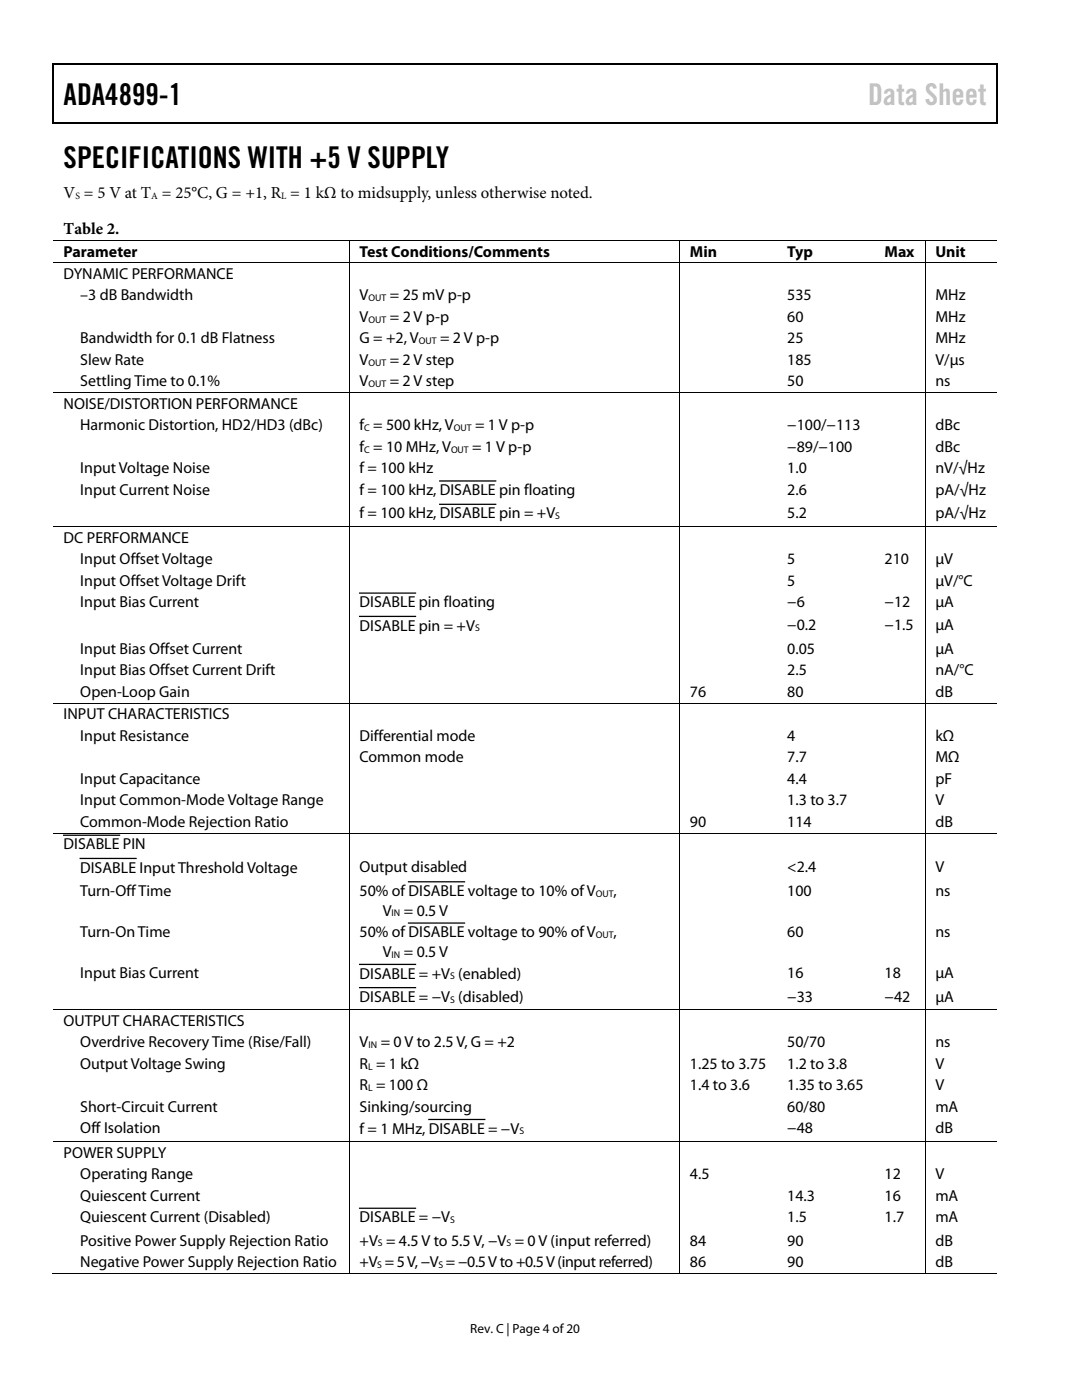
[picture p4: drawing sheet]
<svg xmlns="http://www.w3.org/2000/svg" width="216mm" height="279mm" viewBox="0 0 216 279" stroke-linecap="round" stroke-linejoin="round" font-family="sans-serif">
<defs><g id="words">
<g font-size="6">
<text x="12.7" y="21">ADA4899-1</text>
<text x="12.7" y="33.6">SPECIFICATIONS WITH +5 V SUPPLY</text>
</g>
<text font-size="6" fill="#c1c1c1" x="173.2" y="21">Data Sheet</text>
<g font-size="3.3">
<text x="12.7" y="39.5">V = 5 V at T = 25°C, G = +1, R = 1 kΩ to midsupply, unless otherwise noted.</text>
<text x="12.7" y="46.6">Table 2.</text>
</g>
<g font-size="3.2">
<text x="12.7" y="51.2">Parameter</text>
<text x="71.8" y="51.2">Test Conditions/Comments</text>
<text x="137.7" y="51.2">Min</text>
<text x="157.1" y="51.2">Typ</text>
<text x="176.5" y="51.2">Max</text>
<text x="186.6" y="51.2">Unit</text>
<text x="12.7" y="55.6">DYNAMIC PERFORMANCE</text>
<text x="16" y="59.9">–3 dB Bandwidth</text>
<text x="71.8" y="59.9">V</text>
<text x="77.8" y="59.9">= 25 mV p-p</text>
<text x="157.1" y="59.9">535</text>
<text x="186.6" y="59.9">MHz</text>
<text x="71.8" y="64.2">V</text>
<text x="77.8" y="64.2">= 2 V p-p</text>
<text x="157.1" y="64.2">60</text>
<text x="186.6" y="64.2">MHz</text>
<text x="16" y="68.5">Bandwidth for 0.1 dB Flatness</text>
<text x="71.8" y="68.5">G = +2, V</text>
<text x="87.8" y="68.5">= 2 V p-p</text>
<text x="157.1" y="68.5">25</text>
<text x="186.6" y="68.5">MHz</text>
<text x="16" y="72.8">Slew Rate</text>
<text x="16" y="77.1">Settling Time to 0.1%</text>
<text x="71.8" y="72.8">V</text>
<text x="71.8" y="77.1">V</text>
<text x="77.8" y="72.8">= 2 V step</text>
<text x="77.8" y="77.1">= 2 V step</text>
<text x="157.1" y="72.8">185</text>
<text x="157.1" y="77.1">50</text>
<text x="186.6" y="72.8">V/µs</text>
<text x="186.6" y="77.1">ns</text>
<text x="12.7" y="81.6">NOISE/DISTORTION PERFORMANCE</text>
<text x="16" y="85.9">Harmonic Distortion, HD2/HD3 (dBc)</text>
<text x="71.8" y="85.9">f = 500 kHz, V</text>
<text x="94.8" y="85.9">= 1 V p-p</text>
<text x="157.1" y="85.9">−100/−113</text>
<text x="186.6" y="85.9">dBc</text>
<text x="16" y="94.5">Input Voltage Noise</text>
<text x="71.8" y="90.2">f = 10 MHz, V</text>
<text x="71.8" y="94.5">f = 100 kHz</text>
<text x="94.2" y="90.2">= 1 V p-p</text>
<text x="157.1" y="90.2">−89/−100</text>
<text x="157.1" y="94.5">1.0</text>
<text x="186.6" y="90.2">dBc</text>
<text x="186.6" y="94.5">nV/√Hz</text>
<text x="16" y="98.8">Input Current Noise</text>
<text x="71.8" y="98.8">f = 100 kHz, DISABLE pin floating</text>
<text x="157.1" y="98.8">2.6</text>
<text x="186.6" y="98.8">pA/√Hz</text>
<text x="71.8" y="103.5">f = 100 kHz, DISABLE pin = +V</text>
<text x="157.1" y="103.4">5.2</text>
<text x="186.6" y="103.4">pA/√Hz</text>
<text x="12.7" y="108.3">DC PERFORMANCE</text>
<text x="16" y="112.6">Input Offset Voltage</text>
<text x="157.1" y="112.6">5</text>
<text x="176.5" y="112.6">210</text>
<text x="186.6" y="112.6">µV</text>
<text x="16" y="116.9">Input Offset Voltage Drift</text>
<text x="157.1" y="116.9">5</text>
<text x="186.6" y="116.9">µV/°C</text>
<text x="16" y="121.2">Input Bias Current</text>
<text x="71.8" y="121.2">DISABLE pin floating</text>
<text x="71.8" y="125.8">DISABLE pin = +V</text>
<text x="157.1" y="121.2">−6</text>
<text x="157.1" y="125.8">−0.2</text>
<text x="176.5" y="125.8">−1.5</text>
<text x="176.5" y="121.2">−12</text>
<text x="186.6" y="125.8">µA</text>
<text x="186.6" y="121.2">µA</text>
<text x="16" y="130.5">Input Bias Offset Current</text>
<text x="157.1" y="130.5">0.05</text>
<text x="186.6" y="130.5">µA</text>
<text x="16" y="134.7">Input Bias Offset Current Drift</text>
<text x="157.1" y="134.7">2.5</text>
<text x="186.6" y="134.7">nA/°C</text>
<text x="12.7" y="143.5">INPUT CHARACTERISTICS</text>
<text x="16" y="139">Open-Loop Gain</text>
<text x="137.7" y="139">76</text>
<text x="157.1" y="139">80</text>
<text x="186.6" y="139">dB</text>
<text x="16" y="147.8">Input Resistance</text>
<text x="71.8" y="147.8">Differential mode</text>
<text x="157.1" y="147.8">4</text>
<text x="186.6" y="147.8">kΩ</text>
<text x="71.8" y="152.1">Common mode</text>
<text x="157.1" y="152.1">7.7</text>
<text x="186.6" y="152.1">MΩ</text>
<text x="16" y="156.4">Input Capacitance</text>
<text x="16" y="160.7">Input Common-Mode Voltage Range</text>
<text x="157.1" y="156.4">4.4</text>
<text x="157.1" y="160.7">1.3 to 3.7</text>
<text x="186.6" y="156.4">pF</text>
<text x="186.6" y="160.7">V</text>
<text x="16" y="165">Common-Mode Rejection Ratio</text>
<text x="137.7" y="165">90</text>
<text x="157.1" y="165">114</text>
<text x="186.6" y="165">dB</text>
<text x="12.7" y="169.5">DISABLE PIN</text>
<text x="16" y="174.1">DISABLE Input Threshold Voltage</text>
<text x="16" y="178.8">Turn-Off Time</text>
<text x="71.8" y="174.1">Output disabled</text>
<text x="71.8" y="178.8">50% of DISABLE voltage to 10% of V</text>
<text x="122.4" y="178.8">,</text>
<text x="157.1" y="174.1">&lt;2.4</text>
<text x="157.1" y="178.8">100</text>
<text x="186.6" y="174.1">V</text>
<text x="186.6" y="178.8">ns</text>
<text x="76.4" y="182.7">V</text>
<text x="80.6" y="182.7">= 0.5 V</text>
<text x="16" y="187">Turn-On Time</text>
<text x="71.8" y="187">50% of DISABLE voltage to 90% of V</text>
<text x="76.4" y="191">V</text>
<text x="80.6" y="191">= 0.5 V</text>
<text x="122.4" y="187">,</text>
<text x="157.1" y="187">60</text>
<text x="186.6" y="187">ns</text>
<text x="16" y="195.3">Input Bias Current</text>
<text x="71.8" y="195.3">DISABLE = +V (enabled)</text>
<text x="157.1" y="195.3">16</text>
<text x="176.5" y="195.3">18</text>
<text x="186.6" y="195.3">µA</text>
<text x="71.8" y="199.9">DISABLE = −V (disabled)</text>
<text x="157.1" y="199.9">−33</text>
<text x="176.5" y="199.9">−42</text>
<text x="186.6" y="199.9">µA</text>
<text x="12.7" y="204.7">OUTPUT CHARACTERISTICS</text>
<text x="16" y="209">Overdrive Recovery Time (Rise/Fall)</text>
<text x="71.8" y="209">V</text>
<text x="76" y="209">= 0 V to 2.5 V, G = +2</text>
<text x="157.1" y="209">50/70</text>
<text x="186.6" y="209">ns</text>
<text x="16" y="213.3">Output Voltage Swing</text>
<text x="71.8" y="213.3">R = 1 kΩ</text>
<text x="137.7" y="213.3">1.25 to 3.75</text>
<text x="157.1" y="213.3">1.2 to 3.8</text>
<text x="186.6" y="213.3">V</text>
<text x="16" y="221.9">Short-Circuit Current</text>
<text x="71.8" y="217.6">R = 100 Ω</text>
<text x="71.8" y="221.9">Sinking/sourcing</text>
<text x="137.7" y="217.6">1.4 to 3.6</text>
<text x="157.1" y="217.6">1.35 to 3.65</text>
<text x="157.1" y="221.9">60/80</text>
<text x="186.6" y="221.9">mA</text>
<text x="186.6" y="217.6">V</text>
<text x="16" y="226.2">Off Isolation</text>
<text x="71.8" y="226.2">f = 1 MHz, DISABLE = −V</text>
<text x="157.1" y="226.2">−48</text>
<text x="186.6" y="226.2">dB</text>
<text x="12.7" y="231">POWER SUPPLY</text>
<text x="16" y="235.3">Operating Range</text>
<text x="16" y="239.6">Quiescent Current</text>
<text x="137.7" y="235.3">4.5</text>
<text x="157.1" y="239.6">14.3</text>
<text x="176.5" y="235.3">12</text>
<text x="176.5" y="239.6">16</text>
<text x="186.6" y="235.3">V</text>
<text x="186.6" y="239.6">mA</text>
<text x="16" y="243.9">Quiescent Current (Disabled)</text>
<text x="71.8" y="243.9">DISABLE = −V</text>
<text x="157.1" y="243.9">1.5</text>
<text x="176.5" y="243.9">1.7</text>
<text x="186.6" y="243.9">mA</text>
<text x="16" y="248.6">Positive Power Supply Rejection Ratio</text>
<text x="71.8" y="248.6">+V = 4.5 V to 5.5 V, −V = 0 V (input referred)</text>
<text x="137.7" y="248.6">84</text>
<text x="157.1" y="248.6">90</text>
<text x="186.6" y="248.6">dB</text>
<text x="16" y="252.9">Negative Power Supply Rejection Ratio</text>
<text x="71.8" y="252.9">+V = 5 V,−V = −0.5 V to +0.5 V (input referred)</text>
<text x="137.7" y="252.9">86</text>
<text x="157.1" y="252.9">90</text>
<text x="186.6" y="252.9">dB</text>
</g>
<text font-size="2.6" x="93.8" y="266">Rev. C | Page 4 of 20</text>
<g font-size="1.9">
<text x="15" y="39.7">S</text>
<text x="30.2" y="39.7">A</text>
<text x="56.1" y="39.7">L</text>
<text x="73.5" y="60.1">OUT</text>
<text x="73.5" y="64.4">OUT</text>
<text x="83.6" y="68.7">OUT</text>
<text x="73.5" y="73">OUT</text>
<text x="73.5" y="77.3">OUT</text>
<text x="72.7" y="86.1">C</text>
<text x="90.6" y="86.1">OUT</text>
<text x="72.7" y="90.4">C</text>
<text x="90" y="90.4">OUT</text>
<text x="110.8" y="103.6">S</text>
<text x="94.8" y="126">S</text>
<text x="118.9" y="179">OUT</text>
<text x="78.1" y="182.9">IN</text>
<text x="78.1" y="191.1">IN</text>
<text x="118.9" y="187.2">OUT</text>
<text x="89.8" y="195.5">S</text>
<text x="89.8" y="200.1">S</text>
<text x="73.5" y="209.2">IN</text>
<text x="73.5" y="213.5">L</text>
<text x="73.5" y="217.8">L</text>
<text x="103.6" y="226.4">S</text>
<text x="89.8" y="244.1">S</text>
<text x="75.4" y="248.8">S</text>
<text x="101.1" y="248.8">S</text>
<text x="75.3" y="253">S</text>
<text x="87.5" y="253">S</text>
</g>
</g></defs>
<g fill="#000">
<path d="M10.5 12.7h.3v1h-.3zM10.5 12.7h.3v.3h-.3zM133.3 12.7h.3v.3h-.3zM198.8 12.7h.2v1h-.2zM198.8 12.7h.2v.3h-.2zM10.5 24.4h.3v.3h-.3zM133.1 24.4h.2v.3h-.2zM198.8 24.4h.2v.3h-.2zM69.6 47.8h.2v.2h-.2zM69.6 52.4h.2v.1h-.2zM135.6 47.8h.1v.2h-.1zM135.6 52.4h.1v.1h-.1z"/>
<path d="M155.1 47.8h.1v.2h-.1zM155.1 52.4h.1v.1h-.1zM174.5 47.8h.1v.2h-.1zM174.5 52.4h.1v.1h-.1zM184.5 47.8h.2v.2h-.2zM184.5 52.4h.2v.1h-.2zM69.6 78.3h.2v.2h-.2zM135.6 78.3h.1v.2h-.1zM155.1 78.3h.1v.2h-.1zM174.5 78.3h.1v.2h-.1zM184.5 78.3h.2v.2h-.2zM69.6 105h.2v.2h-.2z"/>
<path d="M135.6 105h.1v.2h-.1zM155.1 105h.1v.2h-.1zM174.5 105h.1v.2h-.1zM184.5 105h.2v.2h-.2zM69.6 140.2h.2v.2h-.2zM135.6 140.2h.1v.2h-.1zM155.1 140.2h.1v.2h-.1zM174.5 140.2h.1v.2h-.1zM184.5 140.2h.2v.2h-.2zM69.6 166.2h.2v.1h-.2zM135.6 166.2h.1v.1h-.1zM155.1 166.2h.1v.1h-.1z"/>
<path d="M174.5 166.2h.1v.1h-.1zM184.5 166.2h.2v.1h-.2zM69.6 201.4h.2v.2h-.2zM135.6 201.4h.1v.2h-.1zM155.1 201.4h.1v.2h-.1zM174.5 201.4h.1v.2h-.1zM184.5 201.4h.2v.2h-.2zM69.6 227.8h.2v.1h-.2zM135.6 227.8h.1v.1h-.1zM155.1 227.8h.1v.1h-.1zM174.5 227.8h.1v.1h-.1zM184.5 227.8h.2v.1h-.2z"/>
<path d="M69.6 254.1h.2v.1h-.2zM135.6 254.1h.1v.1h-.1zM154.8 254.1h.2v.1h-.2zM174.2 254.1h.2v.1h-.2zM184.5 254.1h.2v.1h-.2z"/>
</g>
<g fill="none" stroke="#000" stroke-width=".25">
<path d="M10.7 13.7v10.7M10.8 12.8h122.5M133.6 12.8h65.2M198.9 13.7v10.7M10.8 24.5h188M87.7 96h11.2M71.8 118.4h11.1M87.7 100.6h11.2M71.8 123h11.1M12.7 166.7h11.2M16 171.3h11.2M81.5 176h11.2"/>
<path d="M71.8 192.5h11.1M71.8 197.1h11.1M81.5 184.2h11.2M85.6 223.4h11.1M71.8 241.1h11.1"/>
</g>
<g fill="none" stroke="#000" stroke-width=".2">
<path d="M10.7 47.9h58.9M10.7 52.5h58.9M69.7 48v4.4M69.7 52.5v25.8M69.8 47.9h65.8M69.8 52.5h65.8M135.6 48v4.4M135.6 52.5v25.8M135.7 47.9h19.4M135.7 52.5h19.4M155.2 47.9h19.3M155.2 52.5h19.3"/>
<path d="M174.6 47.9h9.9M174.6 52.5h9.9M184.6 48v4.4M184.6 52.5v25.8M184.7 47.9h14.2M184.7 52.5h14.2M10.7 78.4h58.9M69.7 78.5v26.5M69.8 78.4h65.8M135.6 78.5v26.5M135.7 78.4h19.4M155.2 78.4h19.3"/>
<path d="M174.6 78.4h9.9M184.6 78.5v26.5M184.7 78.4h14.2M10.7 105.1h58.9M69.7 105.2v35M69.8 105.1h65.8M135.6 105.2v35M135.7 105.1h19.4M155.2 105.1h19.3M174.6 105.1h9.9M184.6 105.2v35M184.7 105.1h14.2"/>
<path d="M10.7 140.3h58.9M69.7 140.4v25.8M69.8 140.3h65.8M135.6 140.4v25.8M135.7 140.3h19.4M155.2 140.3h19.3M174.6 140.3h9.9M184.6 140.4v25.8M184.7 140.3h14.2M10.7 166.3h58.9M69.7 166.3v35.1M69.8 166.3h65.8"/>
<path d="M135.6 166.3v35.1M135.7 166.3h19.4M155.2 166.3h19.3M174.6 166.3h9.9M184.6 166.3v35.1M184.7 166.3h14.2M10.7 201.5h58.9M69.7 201.6v26.2M69.8 201.5h65.8M135.6 201.6v26.2M135.7 201.5h19.4M155.2 201.5h19.3"/>
<path d="M174.6 201.5h9.9M184.6 201.6v26.2M184.7 201.5h14.2M10.7 227.8h58.9M69.7 227.9v26.2M69.8 227.8h65.8M135.6 227.9v26.2M135.7 227.8h19.4M155.2 227.8h19.3M174.6 227.8h9.9M184.6 227.9v26.2M184.7 227.8h14.2"/>
<path d="M10.4 254.1h59.2M69.8 254.1h65.8M135.7 254.1h48.8M184.7 254.1h14.2"/>
</g>
<use href="#words"/>
</svg>
